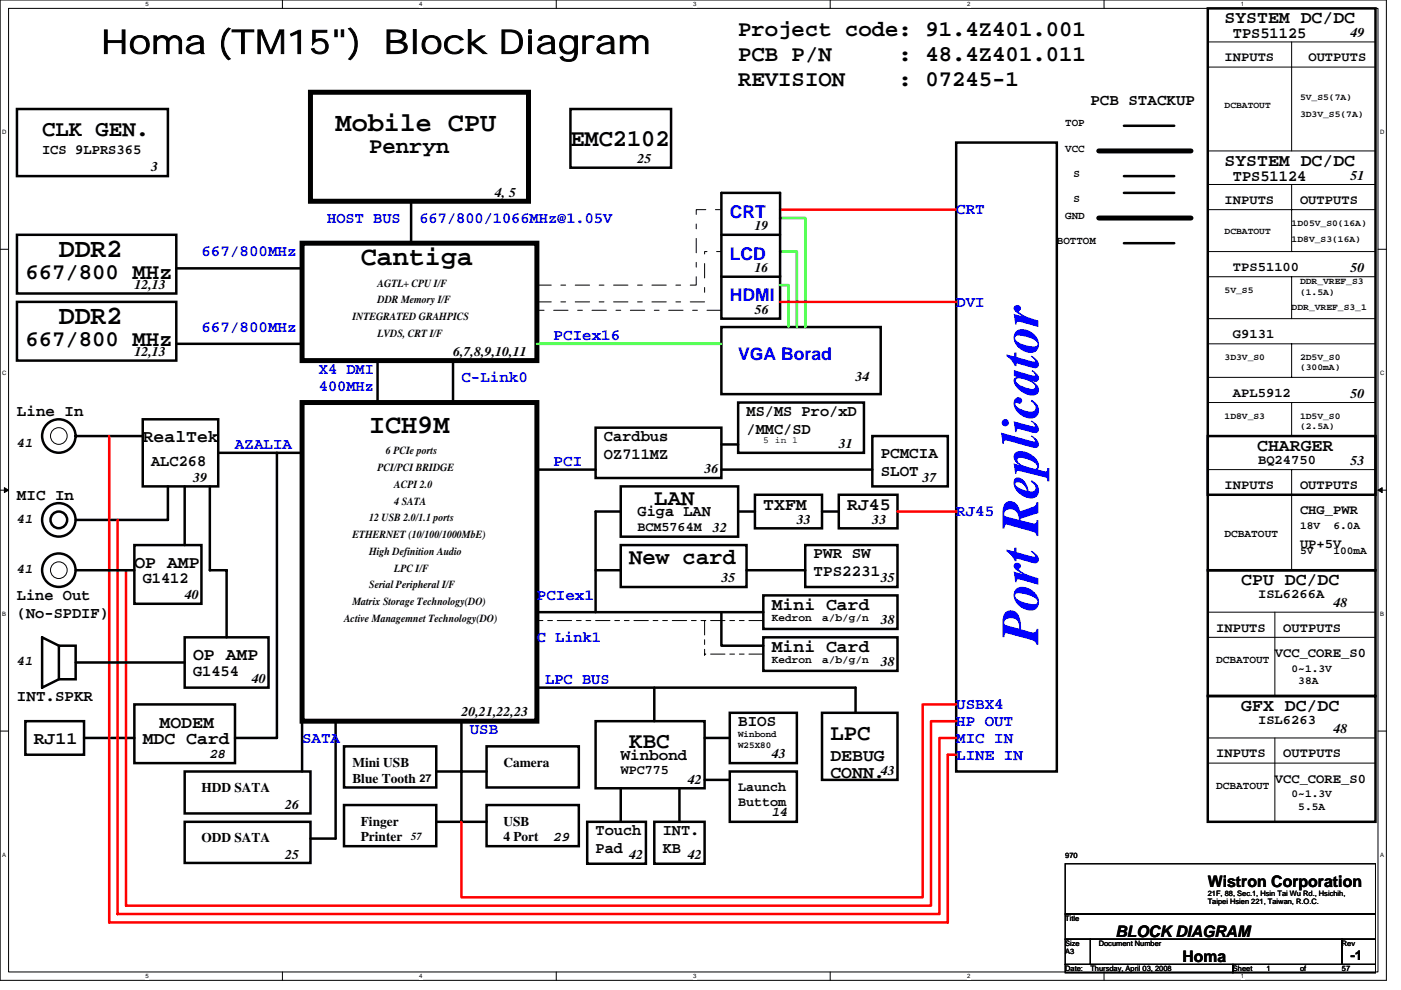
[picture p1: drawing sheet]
<svg xmlns="http://www.w3.org/2000/svg" width="297mm" height="210mm" viewBox="0 0 297 210" stroke-linecap="round" stroke-linejoin="round" font-family="sans-serif">
<defs><g id="words">
<text font-size="11.4" fill="#00f" x="220.2" y="136.4" transform="rotate(-90 220.2 136.4)">Port Replicator</text>
<text font-size="7.1" x="21.4" y="11.4">Homa (TM15&quot;) Block Diagram</text>
<g font-size="5.7">
<text x="71.2" y="27.8">Mobile CPU</text>
<text x="12.5" y="54.5">DDR2</text>
<text x="76.5" y="56.3">Cantiga</text>
<text x="12.5" y="68.7">DDR2</text>
<text x="78.3" y="91.8">ICH9M</text>
</g>
<text font-size="5.1" x="120.9" y="31">EMC2102</text>
<g font-size="4.8">
<text x="156.5" y="7.6">Project code: 91.4Z401.001</text>
<text x="156.5" y="12.9">PCB P/N</text>
<text x="190.5" y="12.9">: 48.4Z401.011</text>
<text x="156.5" y="18.2">REVISION</text>
<text x="190.5" y="18.2">: 07245-1</text>
<text x="8.9" y="28.9">CLK GEN.</text>
<text x="78.3" y="32.4">Penryn</text>
<text x="5.4" y="59.1">667/800 MHz</text>
<text x="5.4" y="73.3">667/800 MHz</text>
<text x="138.7" y="107.1">LAN</text>
<text x="133.4" y="119.6">New card</text>
<text x="133.4" y="158.7">KBC</text>
<text x="176.1" y="156.9">LPC</text>
</g>
<g font-size="3.7">
<text x="259.6" y="4.9">SYSTEM DC/DC</text>
<text x="259.6" y="35.1">SYSTEM DC/DC</text>
<text x="30.3" y="93.8">RealTek</text>
<text x="266.5" y="95.6">CHARGER</text>
<text x="161.8" y="108">TXFM</text>
<text x="179.6" y="108">RJ45</text>
<text x="28.5" y="120.5">OP AMP</text>
<text x="263.2" y="124">CPU DC/DC</text>
<text x="163.6" y="129.4">Mini Card</text>
<text x="40.9" y="140">OP AMP</text>
<text x="163.6" y="138.3">Mini Card</text>
<text x="33.8" y="154.3">MODEM</text>
<text x="263.2" y="150.7">GFX DC/DC</text>
<text x="7.2" y="157.8">RJ11</text>
<text x="30.3" y="157.8">MDC Card</text>
<text x="176.1" y="161.4">DEBUG</text>
<text x="176.1" y="164.9">CONN.</text>
</g>
<g font-size="3.7" fill="#00f">
<text x="154.7" y="46.1">CRT</text>
<text x="154.7" y="55">LCD</text>
<text x="154.7" y="63.9">HDMI</text>
<text x="156.5" y="76.4">VGA Borad</text>
</g>
<g font-size="3.4">
<text x="261.4" y="8.1">TPS51125</text>
<text x="231.2" y="22.4">PCB STACKUP</text>
<text x="261.4" y="38.4">TPS51124</text>
<text x="3.6" y="88.1">Line In</text>
<text x="158.3" y="88.1">MS/MS Pro/xD</text>
<text x="128.1" y="93.5">Cardbus</text>
<text x="158.3" y="91.9">/MMC/SD</text>
<text x="32" y="98.8">ALC268</text>
<text x="128.1" y="97.3">OZ711MZ</text>
<text x="186.7" y="97">PCMCIA</text>
<text x="186.7" y="100.8">SLOT</text>
<text x="3.6" y="105.9">MIC In</text>
<text x="135.2" y="109.5">Giga LAN</text>
<text x="172.5" y="118.4">PWR SW</text>
<text x="30.3" y="123.7">G1412</text>
<text x="172.5" y="122.2">TPS2231</text>
<text x="3.6" y="127.3">Line Out</text>
<text x="3.6" y="131.1">(No-SPDIF)</text>
<text x="40.9" y="143.3">G1454</text>
<text x="3.6" y="148.6">INT.SPKR</text>
<text x="156.5" y="153.9">BIOS</text>
<text x="131.6" y="161">Winbond</text>
<text x="126.3" y="177">Touch</text>
<text x="140.5" y="177">INT.</text>
<text x="126.3" y="180.8">Pad</text>
<text x="140.5" y="180.8">KB</text>
<text x="256.1" y="188">Wistron Corporation</text>
<text x="236.5" y="198.7">BLOCK DIAGRAM</text>
<text x="250.7" y="204">Homa</text>
</g>
<g font-size="3.4" fill="#00f">
<text x="69.4" y="47.2">HOST BUS</text>
<text x="88.9" y="47.2">667/800/1066MHz@1.05V</text>
<text x="202.7" y="45.5">CRT</text>
<text x="42.7" y="54.4">667/800MHz</text>
<text x="202.7" y="65">DVI</text>
<text x="42.7" y="70.4">667/800MHz</text>
<text x="117.4" y="72.1">PCIex16</text>
<text x="67.6" y="79.2">X4 DMI</text>
<text x="67.6" y="82.8">400MHz</text>
<text x="97.8" y="81">C-Link0</text>
<text x="49.8" y="95.2">AZALIA</text>
<text x="117.4" y="98.8">PCI</text>
<text x="202.7" y="109.5">RJ45</text>
<text x="113.8" y="127.3">PCIex1</text>
<text x="113.8" y="136.1">C Link1</text>
<text x="115.6" y="145">LPC BUS</text>
<text x="99.6" y="155.7">USB</text>
<text x="202.7" y="150.4">USBX4</text>
<text x="202.7" y="153.9">HP OUT</text>
<text x="64" y="157.5">SATA</text>
<text x="202.7" y="161">LINE IN</text>
<text x="202.7" y="157.5">MIC IN</text>
</g>
<text font-size="3" x="8.9" y="32.7">ICS 9LPRS365</text>
<g font-size="2.8">
<text x="286.3" y="7.9">49</text>
<text x="259.6" y="13">INPUTS</text>
<text x="277.4" y="13">OUTPUTS</text>
<text x="135.2" y="34.6">25</text>
<text x="32" y="36.3">3</text>
<text x="104.9" y="41.7">4, 5</text>
<text x="286.3" y="38.1">51</text>
<text x="259.6" y="43.2">INPUTS</text>
<text x="275.6" y="43.2">OUTPUTS</text>
<text x="160.1" y="48.8">19</text>
<text x="160.1" y="57.7">16</text>
<text x="261.4" y="57.5">TPS51100</text>
<text x="286.3" y="57.7">50</text>
<text x="28.5" y="61.2">12,13</text>
<text x="160.1" y="66.6">56</text>
<text x="261.4" y="71.7">G9131</text>
<text x="28.5" y="75.5">12,13</text>
<text x="96.1" y="75.5">6,7,8,9,10,11</text>
<text x="181.4" y="80.8">34</text>
<text x="261.4" y="84.1">APL5912</text>
<text x="286.3" y="84.3">50</text>
<text x="3.6" y="94.8">41</text>
<text x="177.8" y="95">31</text>
<text x="149.4" y="100.4">36</text>
<text x="266.7" y="98.4">BQ24750</text>
<text x="286.3" y="98.6">53</text>
<text x="40.9" y="102.1">39</text>
<text x="195.6" y="102.1">37</text>
<text x="259.6" y="103.7">INPUTS</text>
<text x="275.6" y="103.7">OUTPUTS</text>
<text x="3.6" y="110.9">41</text>
<text x="135.2" y="112.6">BCM5764M</text>
<text x="151.2" y="112.8">32</text>
<text x="168.9" y="111">33</text>
<text x="184.9" y="111">33</text>
<text x="275.6" y="109">CHG_PWR</text>
<text x="275.6" y="116.1">UP+5V</text>
<text x="3.6" y="121.5">41</text>
<text x="152.9" y="123.5">35</text>
<text x="186.7" y="123.5">35</text>
<text x="39.2" y="127">40</text>
<text x="266.7" y="126.8">ISL6266A</text>
<text x="282.7" y="128.8">48</text>
<text x="186.7" y="132.4">38</text>
<text x="257.8" y="133.9">INPUTS</text>
<text x="272.1" y="133.9">OUTPUTS</text>
<text x="3.6" y="141.1">41</text>
<text x="186.7" y="141.2">38</text>
<text x="270.3" y="139.3">VCC_CORE_S0</text>
<text x="53.4" y="144.8">40</text>
<text x="97.8" y="151.9">20,21,22,23</text>
<text x="266.7" y="153.5">ISL6263</text>
<text x="282.7" y="155.5">48</text>
<text x="44.5" y="160.6">28</text>
<text x="163.6" y="160.8">43</text>
<text x="257.8" y="160.6">INPUTS</text>
<text x="272.1" y="160.6">OUTPUTS</text>
<text x="42.7" y="168">HDD SATA</text>
<text x="74.7" y="162.6">Mini USB</text>
<text x="74.7" y="166">Blue Tooth</text>
<text x="106.7" y="162.6">Camera</text>
<text x="131.6" y="164.1">WPC775</text>
<text x="145.8" y="166.1">42</text>
<text x="156.5" y="167.7">Launch</text>
<text x="186.7" y="164.4">43</text>
<text x="270.3" y="165.9">VCC_CORE_S0</text>
<text x="60.5" y="171.5">26</text>
<text x="156.5" y="170.9">Buttom</text>
<text x="163.6" y="173.1">14</text>
<text x="42.7" y="178.6">ODD SATA</text>
<text x="76.5" y="175.1">Finger</text>
<text x="76.5" y="178.4">Printer</text>
<text x="106.7" y="175.1">USB</text>
<text x="106.7" y="178.4">4 Port</text>
<text x="117.4" y="178.4">29</text>
<text x="60.5" y="182.1">25</text>
<text x="133.4" y="182.1">42</text>
<text x="145.8" y="182.1">42</text>
<text x="286.3" y="203.6">-1</text>
</g>
<g font-size="2.3">
<text x="225.8" y="26.8">TOP</text>
<text x="225.8" y="32.2">VCC</text>
<text x="227.6" y="37.5">S</text>
<text x="225.8" y="46.4">GND</text>
<text x="227.6" y="42.8">S</text>
<text x="224.1" y="51.7">BOTTOM</text>
<text x="80" y="60.7">AGTL+ CPU I/F</text>
<text x="80" y="64.3">DDR Memory I/F</text>
<text x="74.7" y="67.9">INTEGRATED GRAHPICS</text>
<text x="80" y="71.4">LVDS, CRT I/F</text>
<text x="80" y="99.9">PCI/PCI BRIDGE</text>
<text x="81.8" y="96.3">6 PCIe ports</text>
<text x="83.6" y="103.4">ACPI 2.0</text>
<text x="83.6" y="107">4 SATA</text>
<text x="78.3" y="110.5">12 USB 2.0/1.1 ports</text>
<text x="259.6" y="113.9">DCBATOUT</text>
<text x="275.6" y="112.2">18V</text>
<text x="282.7" y="112.2">6.0A</text>
<text x="74.7" y="114.1">ETHERNET (10/100/1000MbE)</text>
<text x="78.3" y="117.6">High Definition Audio</text>
<text x="275.6" y="117.5">5V</text>
<text x="282.7" y="117.5">100mA</text>
<text x="78.3" y="124.8">Serial Peripheral I/F</text>
<text x="83.6" y="121.2">LPC I/F</text>
<text x="72.9" y="131.9">Active Managemnet Technology(DO)</text>
<text x="74.7" y="128.3">Matrix Storage Technology(DO)</text>
<text x="163.6" y="131.7">Kedron</text>
<text x="174.3" y="131.7">a/b/g/n</text>
<text x="163.6" y="140.6">Kedron</text>
<text x="174.3" y="140.6">a/b/g/n</text>
<text x="257.8" y="140.6">DCBATOUT</text>
<text x="273.9" y="142.4">0~1.3V</text>
<text x="275.3" y="145">38A</text>
<text x="88.9" y="165.7">27</text>
<text x="257.8" y="167.3">DCBATOUT</text>
<text x="273.9" y="169.1">0~1.3V</text>
<text x="275.3" y="171.7">5.5A</text>
<text x="87.2" y="178.1">57</text>
</g>
<g font-size="1.9">
<text x="259.6" y="23">DCBATOUT</text>
<text x="275.6" y="21.2">5V_S5(7A)</text>
<text x="275.6" y="24.7">3D3V_S5(7A)</text>
<text x="273.9" y="47.9">1D05V_S0(16A)</text>
<text x="259.6" y="49.6">DCBATOUT</text>
<text x="273.9" y="51.4">1D8V_S3(16A)</text>
<text x="259.6" y="62.1">5V_S5</text>
<text x="273.9" y="65.6">DDR_VREF_S3_1</text>
<text x="275.6" y="60.3">DDR_VREF_S3</text>
<text x="275.6" y="62.5">(1.5A)</text>
<text x="259.6" y="76.3">3D3V_S0</text>
<text x="275.6" y="76.3">2D5V_S0</text>
<text x="275.6" y="78.5">(300mA)</text>
<text x="259.6" y="88.8">1D8V_S3</text>
<text x="275.6" y="88.8">1D5V_S0</text>
<text x="161.8" y="94">5 in 1</text>
<text x="275.6" y="91">(2.5A)</text>
<text x="156.5" y="156.3">Winbond</text>
<text x="156.5" y="158.5">W25X80</text>
</g>
<g font-size="1.6">
<text x="225.8" y="181.9">970</text>
<text x="256.1" y="189.9">21F, 88, Sec.1, Hsin Tai Wu Rd., Hsichih,</text>
<text x="256.1" y="191.7">Taipei Hsien 221, Taiwan, R.O.C.</text>
<text x="225.8" y="195.2">Title</text>
<text x="225.8" y="200.6">Size</text>
<text x="225.8" y="202.3">A3</text>
<text x="233" y="200.6">Document Number</text>
<text x="284.5" y="200.6">Rev</text>
<text x="225.8" y="205.9">Date:</text>
<text x="231.2" y="205.9">Thursday, April 03, 2008</text>
<text x="261.4" y="205.9">Sheet</text>
<text x="268.5" y="205.9">1</text>
<text x="275.6" y="205.9">of</text>
<text x="284.5" y="205.9">57</text>
</g>
<g font-size="1.3">
<text x="30.8" y="1.3">5</text>
<text x="88.9" y="1.3">4</text>
<text x="147" y="1.3">3</text>
<text x="205" y="1.3">2</text>
<text x="263.1" y="1.3">1</text>
<text x=".5" y="28.4">D</text>
<text x="292.6" y="28.4">D</text>
<text x=".5" y="79.5">C</text>
<text x="292.6" y="79.5">C</text>
<text x=".5" y="130.6">B</text>
<text x="292.6" y="130.6">B</text>
<text x=".5" y="181.7">A</text>
<text x="292.6" y="181.7">A</text>
<text x="30.8" y="207.4">5</text>
<text x="88.9" y="207.4">4</text>
<text x="147" y="207.4">3</text>
<text x="205" y="207.4">2</text>
<text x="263.1" y="207.4">1</text>
</g>
</g></defs>
<path d="M0 0h293.9v207.9h-293.9zM1.8 1.8h290.4v204.3h-290.4z" fill="none" stroke="#000" stroke-width=".21"/>
<g fill="#fff">
<path d="M30.8 .2h.7v1.4h-.7z"/>
<path d="M30.8 206.3h.7v1.4h-.7z"/>
</g>
<path d="M59.9 0v1.8M59.9 206.1v1.8" fill="none" stroke="#000" stroke-width=".21"/>
<g fill="#fff">
<path d="M88.9 .2h.7v1.4h-.7z"/>
<path d="M88.9 206.3h.7v1.4h-.7z"/>
</g>
<path d="M117.9 0v1.8M117.9 206.1v1.8" fill="none" stroke="#000" stroke-width=".21"/>
<g fill="#fff">
<path d="M147 .2h.7v1.4h-.7z"/>
<path d="M147 206.3h.7v1.4h-.7z"/>
</g>
<path d="M176 0v1.8M176 206.1v1.8" fill="none" stroke="#000" stroke-width=".21"/>
<g fill="#fff">
<path d="M205 .2h.7v1.4h-.7z"/>
<path d="M205 206.3h.7v1.4h-.7z"/>
</g>
<path d="M234.1 0v1.8M234.1 206.1v1.8" fill="none" stroke="#000" stroke-width=".21"/>
<g fill="#fff">
<path d="M263.1 .2h.7v1.4h-.7z"/>
<path d="M263.1 206.3h.7v1.4h-.7z"/>
<path d="M.5 27.3h.9v1.4h-.9z"/>
<path d="M292.6 27.3h.9v1.4h-.9z"/>
<path d="M.5 78.4h.9v1.4h-.9z"/>
<path d="M292.6 78.4h.9v1.4h-.9z"/>
</g>
<path d="M0 52.9h1.8M292.2 52.9h1.7" fill="none" stroke="#000" stroke-width=".21"/>
<g fill="#fff">
<path d="M.5 129.5h.8v1.4h-.8z"/>
<path d="M292.6 129.5h.9v1.4h-.9z"/>
</g>
<path d="M0 103.9h1.8M292.2 103.9h1.7" fill="none" stroke="#000" stroke-width=".21"/>
<path d="M.9 103.4l.9 .5-.9 .5zM292.2 103.9l.8-.5v1z" fill="#000" stroke="#000" stroke-width=".21"/>
<g fill="#fff">
<path d="M.5 180.5h.8v1.4h-.8z"/>
<path d="M292.6 180.5h.9v1.4h-.9z"/>
</g>
<g fill="none" stroke="#000" stroke-width=".21">
<path d="M256.1 8.9h35.5M256.1 14.2h35.5M273.9 8.9v23.1M256.1 39.1h35.5M256.1 32h35.5M273.9 39.1v14.2M256.1 44.5h35.5M256.1 53.3h35.5M256.1 58.7h35.5M273.9 58.7v8.9M256.1 72.9h35.5M256.1 67.6h35.5"/>
<path d="M273.9 72.9v7.1M256.1 99.6h35.5M256.1 80h35.5M256.1 85.3h35.5M273.9 85.3v7.2M273.9 99.6v21.3M256.1 104.9h35.5M256.1 129.8h35.5M256.1 135.1h35.5M270.3 129.8v17.8M0 155h1.8M256.1 156.5h35.5"/>
<path d="M270.3 156.5v17.7M292.2 155h1.7M256.1 161.8h35.5M225.8 199.1h5.4v5.4h-5.4zM225.8 183.1h65.8v10.7h-65.8zM225.8 193.8h65.8v5.3h-65.8zM231.2 199.1h53.3v5.4h-53.3zM284.5 199.1h7.1v5.4h-7.1zM225.8 204.5h35.6v1.7h-35.6zM261.4 204.5h30.2v1.7h-30.2z"/>
<circle cx="12.5" cy="92.4" r="1.77"/>
<circle cx="12.5" cy="120.9" r="1.77"/>
</g>
<path d="M65.8 19.6h46.3v23.1h-46.3zM233 32h19.5M64 51.6h49.8v24.9h-49.8zM233 46.2h19.5M64 85.3h49.8v67.6h-49.8z" fill="none" stroke="#000" stroke-width="1.1"/>
<g fill="none" stroke="#000" stroke-width=".53">
<path d="M256.1 1.8h35.5v103.1h-35.5zM3.6 23.1h32v14.2h-32zM120.9 23.1h21.4v12.5h-21.4zM202.7 30.2h21.4v133.4h-21.4zM238.3 26.7h10.7M238.3 37.3h10.7M3.6 49.8h33.8v12.4h-33.8zM37.4 56.9h26.6M87.2 42.7v8.9M152.9 58.7v-17.8h12.5v17.8M152.9 58.7h12.5v8.9h-12.5zM152.9 49.8h12.5"/>
<path d="M238.3 40.9h10.7M238.3 51.6h10.7M3.6 64h33.8v12.5h-33.8zM37.4 72.9h26.6M80 76.5v8.8M96.1 76.5v8.8M152.9 69.3h33.8v14.3h-33.8zM16 92.5h14.3M30.3 88.9h16v14.2h-16zM46.3 96h17.7M58.7 96v60.5h-8.9M113.8 99.6h12.5"/>
<path d="M126.3 90.7h26.6v10.6h-26.6zM152.9 94.2h3.6M152.9 99.6h32.1M156.5 85.3h26.7v10.7h-26.7zM185 92.5h16v10.6h-16zM256.1 92.5h35.5v28.4h-35.5zM28.5 115.6h14.2v12.4h-14.2zM35.6 103.1v7.1h-19.6M39.2 103.1v12.5M44.5 103.1v17.8h3.5v14.2M131.6 115.6h26.7v8.9h-26.7zM131.6 103.1h24.9v10.7h-24.9z"/>
<path d="M131.6 108.5h-5.3v21.3M156.5 108.5h3.6M160.1 104.9h14.2v7.1h-14.2zM170.7 115.6h19.6v8.9h-19.6zM174.3 108.5h3.5M177.8 104.9h12.5v7.1h-12.5zM12.5 136.9h3.5v7.1h-3.5zM12.5 136.9l-3.6-1.8v10.7l3.6-1.8M16 120.9h12.5M39.2 135.1h17.7v10.7h-17.7zM113.8 129.8h48M126.3 120.9h5.3"/>
<path d="M152.9 129.8v7.1h8.9M158.3 120.9h12.4M161.8 126.2h28.5v7.1h-28.5zM161.8 135.1h28.5v7.1h-28.5zM256.1 120.9h35.5v26.7h-35.5zM5.4 152.9h12.4v7.1h-12.4zM16 140.5h23.2M17.8 156.5h10.7M28.5 149.4h21.3v12.4h-21.3zM64 152.9v10.7M71.2 152.9v24.9h-5.4M72.9 158.2h19.6v8.8h-19.6z"/>
<path d="M97.8 152.9v21.3M103.2 158.2h19.5v8.8h-19.5zM113.8 145.8h67.6v5.3M126.3 152.9h23.1v14.2h-23.1zM138.7 145.8v7.1M149.4 156.5h5.3M154.7 151.1h14.2v10.7h-14.2zM174.3 151.1h16v14.3h-16zM256.1 147.6h35.5v26.6h-35.5zM39.2 174.2h26.6v8.8h-26.6zM39.2 163.6h26.6v8.9h-26.6zM72.9 170.7h19.6v8.7h-19.6z"/>
<path d="M92.5 174.2h10.7M92.5 163.6h10.7M103.2 170.7h19.5v8.7h-19.5zM124.5 174.2h12.4v8.9h-12.4zM131.6 167.1v7.1M138.7 174.2h10.7v8.9h-10.7zM144.1 167.1v7.1M149.4 165.4h5.3M154.7 163.6h14.2v10.6h-14.2z"/>
<circle cx="12.5" cy="92.4" r="3.5"/>
<circle cx="12.5" cy="110.2" r="3.5"/>
<circle cx="12.5" cy="110.2" r="1.77"/>
<circle cx="12.5" cy="120.9" r="3.5"/>
</g>
<path d="M113.8 131.6h.1M149.4 131.6v7.1M149.4 138.7h.1M161.8 131.6h-48M161.8 138.7h-12.4" fill="none" stroke="#000" stroke-width=".21" stroke-dasharray="3 1 1 1 1 1"/>
<path d="M165.4 46.2h5.3v23.1v-7.1M165.4 53.3h3.5v16M113.8 72.9h39.1M165.4 60.5h1.8v8.8" fill="none" stroke="#0f0" stroke-width=".53"/>
<path d="M113.8 60.5h33.8v-16.1h5.3M113.8 64h35.6v-10.7h3.5M113.8 65.8h.1M152.9 65.8h-39.1" fill="none" stroke="#000" stroke-width=".21" stroke-dasharray="3 2 1 2"/>
<path d="M165.4 44.4h37.3M165.4 64h37.3M23.2 92.5v103.1h177.8v-35.6h1.7M24.9 110.2v83.6h174.3v-37.3h3.5M190.3 108.5h12.4M26.7 120.9v71.1h170.7v-39.1h5.3M202.7 149.4h-7.1v40.8h-97.8v-16" fill="none" stroke="#f00" stroke-width=".53"/>
<use href="#words"/>
</svg>
